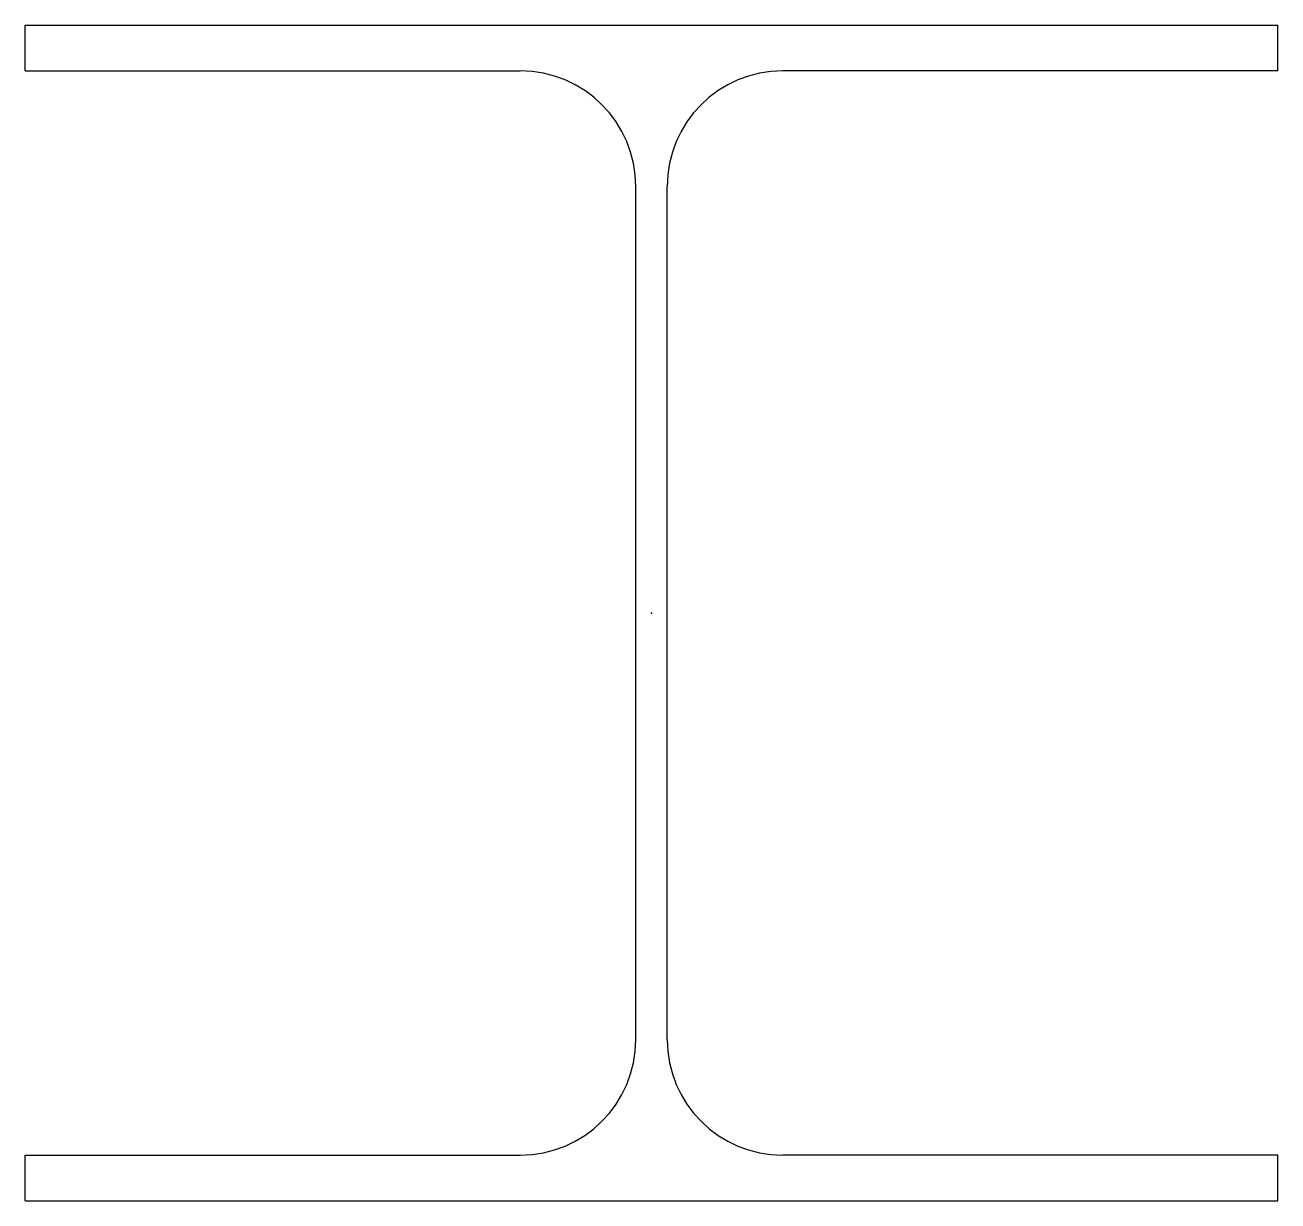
# Model space of a CAD drawing. Header units: millimetres. Extents: x -130 to 130, y -122 to 122.
import ezdxf

# ---------------------------------------------------------------- set-up
doc = ezdxf.new("R2010")
doc.units = ezdxf.units.MM
doc.layers.add('Profile', color=7, linetype='Continuous')

msp = doc.modelspace()

# ---------------------------------------------------------------- linework, layer by layer
at = {"layer": 'Profile'}
for p, q in [((-130, 122), (130, 122)), ((-130, 112.5), (-130, 122)), ((130, 112.5), (130, 122)), ((-130, 112.5), (-27.25, 112.5)), ((130, 112.5), (27.25, 112.5)), ((-3.25, -88.5), (-3.25, 88.5)), ((3.25, -88.5), (3.25, 88.5)), ((-130, -122), (-130, -112.5)), ((-130, -112.5), (-27.25, -112.5)), ((130, -112.5), (27.25, -112.5)), ((130, -122), (130, -112.5)), ((-130, -122), (130, -122))]:
    msp.add_line(p, q, dxfattribs=at)
for centre, start, end in [((-27.25, 88.5), 0, 90), ((27.25, 88.5), 90, 180), ((-27.25, -88.5), 270, 0), ((27.25, -88.5), 180, 270)]:
    msp.add_arc(centre, 24, start, end, dxfattribs=at)
msp.add_point((0, 0), dxfattribs=at)

doc.saveas('drawing.dxf')
